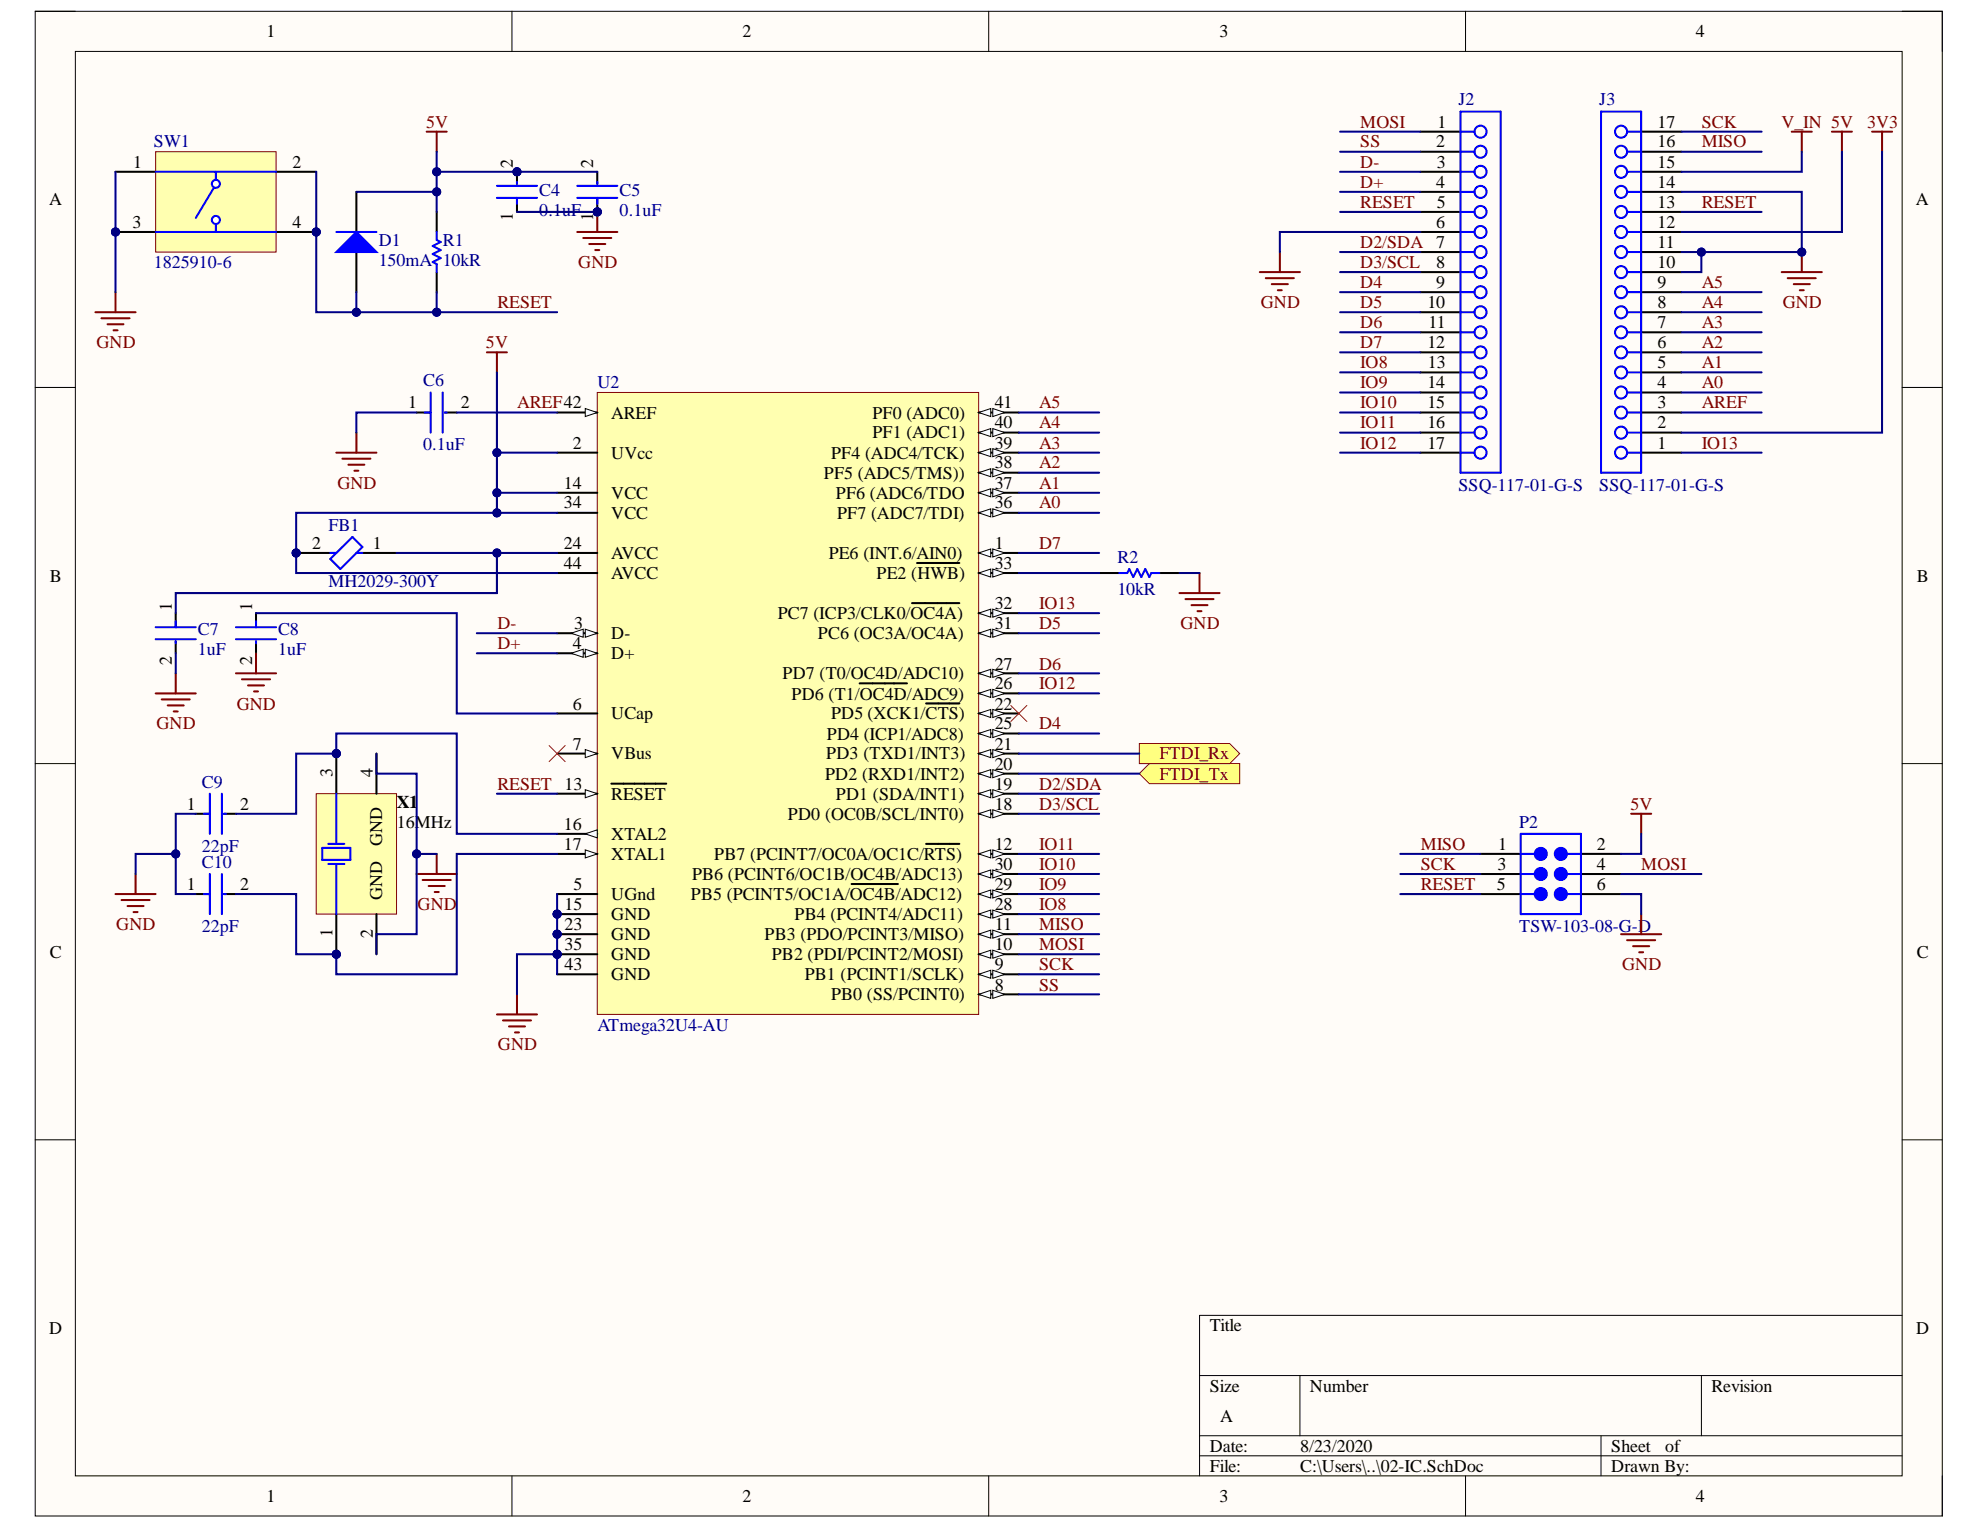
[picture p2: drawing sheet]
<svg xmlns="http://www.w3.org/2000/svg" width="279mm" height="216mm" viewBox="0 0 279 216" stroke-linecap="round" stroke-linejoin="round" font-family="sans-serif">
<defs><g id="words">
<g font-size="2.5">
<text x="37.6" y="5.2">1</text>
<text x="104.8" y="5.2">2</text>
<text x="172.1" y="5.2">3</text>
<text x="239.3" y="5.2">4</text>
<text x="18.8" y="23.7">1</text>
<text x="41.3" y="23.7">2</text>
<text x="72.4" y="23.7" transform="rotate(-90 72.4 23.7)">2</text>
<text x="83.7" y="23.7" transform="rotate(-90 83.7 23.7)">2</text>
<text x="202.7" y="20.8">2</text>
<text x="202.8" y="23.7">3</text>
<text x="202.9" y="18">1</text>
<text x="233.9" y="23.7">15</text>
<text x="233.9" y="20.8">16</text>
<text x="233.9" y="18">17</text>
<text x="6.9" y="29">A</text>
<text x="202.7" y="26.5">4</text>
<text x="202.8" y="29.3">5</text>
<text x="233.9" y="29.3">13</text>
<text x="233.9" y="26.5">14</text>
<text x="270.3" y="29">A</text>
<text x="18.7" y="32.1">3</text>
<text x="41.3" y="32.1">4</text>
<text x="72.4" y="31.2" transform="rotate(-90 72.4 31.2)">1</text>
<text x="83.7" y="31.2" transform="rotate(-90 83.7 31.2)">1</text>
<text x="202.7" y="32.1">6</text>
<text x="202.7" y="35">7</text>
<text x="233.9" y="32.1">12</text>
<text x="233.9" y="35">11</text>
<text x="202.7" y="37.8">8</text>
<text x="202.7" y="40.7">9</text>
<text x="233.9" y="40.7">9</text>
<text x="233.9" y="37.8">10</text>
<text x="201.4" y="43.4">10</text>
<text x="201.6" y="46.3">11</text>
<text x="233.9" y="43.4">8</text>
<text x="233.9" y="46.3">7</text>
<text x="201.4" y="49.1">12</text>
<text x="201.5" y="52">13</text>
<text x="233.9" y="52">5</text>
<text x="233.9" y="49.1">6</text>
<text x="57.6" y="57.6">1</text>
<text x="65" y="57.6">2</text>
<text x="86.2" y="59.1">AREF</text>
<text x="123.1" y="59.1">PF0 (ADC0)</text>
<text x="140.4" y="57.6">41</text>
<text x="201.4" y="54.8">14</text>
<text x="201.4" y="57.6">15</text>
<text x="233.9" y="57.6">3</text>
<text x="233.9" y="54.8">4</text>
<text x="80.8" y="63.3">2</text>
<text x="86.2" y="64.7">UVcc</text>
<text x="117.3" y="64.7">PF4 (ADC4/TCK)</text>
<text x="123.1" y="61.9">PF1 (ADC1)</text>
<text x="140.4" y="63.3">39</text>
<text x="140.4" y="60.4">40</text>
<text x="201.4" y="60.4">16</text>
<text x="201.4" y="63.3">17</text>
<text x="233.9" y="63.3">1</text>
<text x="233.9" y="60.4">2</text>
<text x="79.6" y="71.8">34</text>
<text x="79.6" y="69">14</text>
<text x="86.2" y="70.4">VCC</text>
<text x="116.3" y="67.5">PF5 (ADC5/TMS))</text>
<text x="118" y="70.4">PF6 (ADC6/TDO</text>
<text x="140.4" y="71.8">36</text>
<text x="140.4" y="69">37</text>
<text x="140.4" y="66.1">38</text>
<text x="44.1" y="77.4">2</text>
<text x="52.6" y="77.4">1</text>
<text x="79.6" y="77.4">24</text>
<text x="86.2" y="73.2">VCC</text>
<text x="118.1" y="73.2">PF7 (ADC7/TDI)</text>
<text x="140.4" y="77.4">1</text>
<text x="7" y="82.1">B</text>
<text x="79.6" y="80.3">44</text>
<text x="86.2" y="81.7">AVCC</text>
<text x="86.2" y="78.9">AVCC</text>
<text x="116.9" y="78.9">PE6 (INT.6/AIN0)</text>
<text x="123.7" y="81.7">PE2 (HWB)</text>
<text x="140.4" y="80.3">33</text>
<text x="270.5" y="82.1">B</text>
<text x="24.3" y="86.2" transform="rotate(-90 24.3 86.2)">1</text>
<text x="35.6" y="86.2" transform="rotate(-90 35.6 86.2)">1</text>
<text x="81" y="88.7">3</text>
<text x="109.8" y="87.4">PC7 (ICP3/CLK0/OC4A)</text>
<text x="140.4" y="86">32</text>
<text x="140.4" y="88.7">31</text>
<text x="24.3" y="93.9" transform="rotate(-90 24.3 93.9)">2</text>
<text x="35.6" y="93.9" transform="rotate(-90 35.6 93.9)">2</text>
<text x="80.8" y="91.6">4</text>
<text x="86.2" y="93.1">D+</text>
<text x="86.2" y="90.2">D-</text>
<text x="110.4" y="95.8">PD7 (T0/OC4D/ADC10)</text>
<text x="115.4" y="90.2">PC6 (OC3A/OC4A)</text>
<text x="140.4" y="94.5">27</text>
<text x="80.8" y="100.1">6</text>
<text x="86.2" y="101.5">UCap</text>
<text x="111.7" y="98.7">PD6 (T1/OC4D/ADC9)</text>
<text x="117.3" y="101.5">PD5 (XCK1/CTS)</text>
<text x="140.4" y="97.3">26</text>
<text x="140.4" y="100.1">22</text>
<text x="80.8" y="105.8">7</text>
<text x="86.2" y="107.2">VBus</text>
<text x="116.6" y="107.2">PD3 (TXD1/INT3)</text>
<text x="116.7" y="104.4">PD4 (ICP1/ADC8)</text>
<text x="140.4" y="102.9">25</text>
<text x="140.4" y="105.8">21</text>
<text x="46.9" y="109.7" transform="rotate(-90 46.9 109.7)">3</text>
<text x="52.6" y="109.7" transform="rotate(-90 52.6 109.7)">4</text>
<text x="86.2" y="112.8">RESET</text>
<text x="116.4" y="110">PD2 (RXD1/INT2)</text>
<text x="118" y="112.8">PD1 (SDA/INT1)</text>
<text x="140.4" y="108.6">20</text>
<text x="140.4" y="111.5">19</text>
<text x="26.4" y="114.3">1</text>
<text x="33.9" y="114.3">2</text>
<text x="53.9" y="119.4" transform="rotate(-90 53.9 119.4)">GND</text>
<text x="56" y="114">X1</text>
<text x="56" y="116.8">16MHz</text>
<text x="79.6" y="117.1">16</text>
<text x="79.6" y="119.9">17</text>
<text x="86.2" y="118.5">XTAL2</text>
<text x="111.2" y="115.7">PD0 (OC0B/SCL/INT0)</text>
<text x="140.4" y="114.3">18</text>
<text x="140.4" y="119.9">12</text>
<text x="211.4" y="119.9">1</text>
<text x="225.3" y="119.9">2</text>
<text x="26.4" y="125.6">1</text>
<text x="33.9" y="125.6">2</text>
<text x="80.9" y="125.6">5</text>
<text x="86.2" y="121.4">XTAL1</text>
<text x="97.7" y="124.1">PB6 (PCINT6/OC1B/OC4B/ADC13)</text>
<text x="100.8" y="121.4">PB7 (PCINT7/OC0A/OC1C/RTS)</text>
<text x="140.4" y="122.8">30</text>
<text x="140.4" y="125.6">29</text>
<text x="211.2" y="125.6">5</text>
<text x="211.3" y="122.8">3</text>
<text x="225.3" y="122.8">4</text>
<text x="225.3" y="125.6">6</text>
<text x="53.9" y="127" transform="rotate(-90 53.9 127)">GND</text>
<text x="79.7" y="128.5">15</text>
<text x="79.7" y="131.2">23</text>
<text x="86.2" y="127">UGnd</text>
<text x="86.2" y="129.8">GND</text>
<text x="97.5" y="127">PB5 (PCINT5/OC1A/OC4B/ADC12)</text>
<text x="112.1" y="129.8">PB4 (PCINT4/ADC11)</text>
<text x="140.4" y="128.5">28</text>
<text x="140.4" y="131.2">11</text>
<text x="7" y="135.1">C</text>
<text x="46.9" y="132.2" transform="rotate(-90 46.9 132.2)">1</text>
<text x="52.6" y="132.4" transform="rotate(-90 52.6 132.4)">2</text>
<text x="79.7" y="136.9">43</text>
<text x="79.7" y="134.1">35</text>
<text x="86.2" y="135.5">GND</text>
<text x="86.2" y="132.7">GND</text>
<text x="107.9" y="132.7">PB3 (PDO/PCINT3/MISO)</text>
<text x="108.9" y="135.5">PB2 (PDI/PCINT2/MOSI)</text>
<text x="140.4" y="134.1">10</text>
<text x="140.4" y="136.9">9</text>
<text x="270.5" y="135.1">C</text>
<text x="86.2" y="138.3">GND</text>
<text x="113.6" y="138.3">PB1 (PCINT1/SCLK)</text>
<text x="117.3" y="141.1">PB0 (SS/PCINT0)</text>
<text x="140.4" y="139.8">8</text>
<text x="6.9" y="188.2">D</text>
<text x="170.7" y="187.9">Title</text>
<text x="270.4" y="188.2">D</text>
<text x="170.7" y="196.4">Size</text>
<text x="184.8" y="196.4">Number</text>
<text x="241.5" y="196.4">Revision</text>
<text x="172.2" y="200.6">A</text>
<text x="170.7" y="204.9">Date:</text>
<text x="170.7" y="207.7">File:</text>
<text x="183.5" y="204.9">8/23/2020</text>
<text x="183.5" y="207.7">C:\Users\..\02-IC.SchDoc</text>
<text x="227.4" y="204.9">Sheet</text>
<text x="227.4" y="207.7">Drawn By:</text>
<text x="235" y="204.9">of</text>
<text x="37.6" y="211.9">1</text>
<text x="104.8" y="211.9">2</text>
<text x="172.1" y="211.9">3</text>
<text x="239.3" y="211.9">4</text>
</g>
<g font-size="2.5" fill="#000080">
<text x="205.8" y="14.9">J2</text>
<text x="225.7" y="14.9">J3</text>
<text x="21.7" y="20.8">SW1</text>
<text x="76.1" y="27.6">C4</text>
<text x="87.4" y="27.6">C5</text>
<text x="53.4" y="34.7">D1</text>
<text x="62.5" y="34.7">R1</text>
<text x="76.1" y="30.4">0.1uF</text>
<text x="87.4" y="30.4">0.1uF</text>
<text x="21.7" y="37.8">1825910-6</text>
<text x="53.4" y="37.5">150mA 10kR</text>
<text x="59.7" y="54.5">C6</text>
<text x="84.3" y="54.8">U2</text>
<text x="59.7" y="63.6">0.1uF</text>
<text x="205.8" y="69.2">SSQ-117-01-G-S</text>
<text x="225.7" y="69.2">SSQ-117-01-G-S</text>
<text x="46.3" y="74.9">FB1</text>
<text x="46.3" y="82.8">MH2029-300Y</text>
<text x="157.7" y="79.4">R2</text>
<text x="27.9" y="89.7">C7</text>
<text x="39.2" y="89.7">C8</text>
<text x="157.7" y="84">10kR</text>
<text x="27.9" y="92.5">1uF</text>
<text x="39.2" y="92.5">1uF</text>
<text x="28.5" y="111.1">C9</text>
<text x="214.3" y="116.8">P2</text>
<text x="28.5" y="120.2">22pF</text>
<text x="28.5" y="122.5">C10</text>
<text x="28.5" y="131.5">22pF</text>
<text x="214.3" y="131.5">TSW-103-08-G-D</text>
<text x="84.3" y="145.4">ATmega32U4-AU</text>
</g>
<g font-size="2.5" fill="#800000">
<text x="60.1" y="18">5V</text>
<text x="191.9" y="18">MOSI</text>
<text x="191.9" y="20.8">SS</text>
<text x="191.9" y="23.7">D-</text>
<text x="240.1" y="18">SCK</text>
<text x="240.1" y="20.8">MISO</text>
<text x="251.4" y="18">V_IN 5V</text>
<text x="263.5" y="18">3V3</text>
<text x="191.9" y="29.3">RESET</text>
<text x="191.9" y="26.5">D+</text>
<text x="240.1" y="29.3">RESET</text>
<text x="191.9" y="35">D2/SDA</text>
<text x="81.6" y="37.8">GND</text>
<text x="191.9" y="40.7">D4</text>
<text x="191.9" y="37.8">D3/SCL</text>
<text x="240.1" y="40.7">A5</text>
<text x="70.2" y="43.4">RESET</text>
<text x="177.9" y="43.4">GND</text>
<text x="191.9" y="43.4">D5</text>
<text x="191.9" y="46.3">D6</text>
<text x="240.1" y="46.3">A3</text>
<text x="240.1" y="43.4">A4</text>
<text x="251.6" y="43.4">GND</text>
<text x="13.6" y="49.1">GND</text>
<text x="68.6" y="49.1">5V</text>
<text x="191.9" y="52">IO8</text>
<text x="191.9" y="49.1">D7</text>
<text x="240.1" y="52">A1</text>
<text x="240.1" y="49.1">A2</text>
<text x="73" y="57.6">AREF42</text>
<text x="146.6" y="57.6">A5</text>
<text x="191.9" y="54.8">IO9</text>
<text x="191.9" y="57.6">IO10</text>
<text x="240.1" y="54.8">A0</text>
<text x="240.1" y="57.6">AREF</text>
<text x="146.6" y="63.3">A3</text>
<text x="146.6" y="60.4">A4</text>
<text x="191.9" y="60.4">IO11</text>
<text x="191.9" y="63.3">IO12</text>
<text x="240.1" y="63.3">IO13</text>
<text x="47.6" y="69">GND</text>
<text x="146.6" y="71.8">A0</text>
<text x="146.6" y="69">A1</text>
<text x="146.6" y="66.1">A2</text>
<text x="146.6" y="77.4">D7</text>
<text x="70.2" y="88.7">D-</text>
<text x="146.6" y="88.7">D5</text>
<text x="146.6" y="86">IO13</text>
<text x="166.6" y="88.7">GND</text>
<text x="70.2" y="91.6">D+</text>
<text x="146.6" y="94.5">D6</text>
<text x="33.4" y="100.1">GND</text>
<text x="146.6" y="97.3">IO12</text>
<text x="22.1" y="102.9">GND</text>
<text x="146.6" y="102.9">D4</text>
<text x="163.6" y="107.2">FTDI_Rx</text>
<text x="70.2" y="111.5">RESET 13</text>
<text x="146.6" y="111.5">D2/SDA</text>
<text x="163.6" y="110">FTDI_Tx</text>
<text x="146.6" y="114.3">D3/SCL</text>
<text x="146.6" y="119.9">IO11</text>
<text x="200.5" y="119.9">MISO</text>
<text x="230.1" y="114.3">5V</text>
<text x="146.6" y="122.8">IO10</text>
<text x="146.6" y="125.6">IO9</text>
<text x="200.5" y="122.8">SCK</text>
<text x="200.5" y="125.6">RESET</text>
<text x="231.6" y="122.8">MOSI</text>
<text x="16.4" y="131.2">GND</text>
<text x="58.9" y="128.5">GND</text>
<text x="146.6" y="131.2">MISO</text>
<text x="146.6" y="128.5">IO8</text>
<text x="146.6" y="136.9">SCK</text>
<text x="146.6" y="134.1">MOSI</text>
<text x="228.9" y="136.9">GND</text>
<text x="146.6" y="139.8">SS</text>
<text x="70.3" y="148.2">GND</text>
</g>
</g></defs>
<path d="M5 1.6h269.1v212.3h-269.1z" fill-rule="evenodd" fill="#fffcf8"/>
<path d="M5 1.6h269.1v212.3h-269.1z" fill="none" stroke="#000" stroke-width=".14"/>
<path d="M10.6 7.3h257.8v201h-257.8z" fill-rule="evenodd" fill="#fffcf8"/>
<g fill="none" stroke="#000" stroke-width=".14">
<path d="M5 1.6h5.6M10.6 7.3h257.8v201h-257.8zM72.2 1.6v5.7M139.5 1.6v5.7M206.8 1.6v5.7M268.4 1.6h5.7v5.7M5 54.7h5.6M268.4 54.7h5.7M5 107.8h5.6M268.4 107.8h5.7M5 160.8h5.6M268.4 160.8h5.7"/>
<path d="M169.3 194.1h99.1M183.4 194.1v8.5M240.1 194.1v8.5M268.4 185.6h-99.1v22.7M72.2 208.3v5.6M139.5 208.3v5.6M169.3 202.6h99.1M169.3 205.4h99.1M206.8 208.3v5.6M225.9 202.6v5.7M274.1 208.3v5.6"/>
</g>
<circle cx="78.6" cy="134.7" r=".57" fill="#000080"/>
<circle cx="78.6" cy="134.7" r=".57" fill="none" stroke="#000080" stroke-width=".14"/>
<circle cx="78.6" cy="129" r=".57" fill="#000080"/>
<circle cx="78.6" cy="129" r=".57" fill="none" stroke="#000080" stroke-width=".14"/>
<circle cx="78.6" cy="131.8" r=".57" fill="#000080"/>
<circle cx="78.6" cy="131.8" r=".57" fill="none" stroke="#000080" stroke-width=".14"/>
<path d="M84.3 55.4h53.8v87.7h-53.8z" fill-rule="evenodd" fill="#ffffb0"/>
<path d="M84.3 55.4h53.8v87.7h-53.8z" fill="none" stroke="#800000" stroke-width=".14"/>
<path d="M78.6 92.2h5.7" fill="none" stroke="#000" stroke-width=".29"/>
<path d="M82.6 91.6l1.7 .6-1.7 .6z" fill="#f8fcff"/>
<path d="M82.6 91.6l1.7 .6-1.7 .6z" fill="none" stroke="#000" stroke-width=".14"/>
<path d="M80.6 92.2l1.7-.6v1.2z" fill="#f8fcff"/>
<path d="M80.6 92.2l1.7-.6v1.2z" fill="none" stroke="#000" stroke-width=".14"/>
<path d="M78.6 89.4h5.7" fill="none" stroke="#000" stroke-width=".29"/>
<path d="M82.6 88.8l1.7 .6-1.7 .5z" fill="#f8fcff"/>
<path d="M82.6 88.8l1.7 .6-1.7 .5z" fill="none" stroke="#000" stroke-width=".14"/>
<path d="M80.6 89.4l1.7-.6v1.1z" fill="#f8fcff"/>
<path d="M80.6 89.4l1.7-.6v1.1z" fill="none" stroke="#000" stroke-width=".14"/>
<path d="M78.6 58.2h5.7M78.6 78h5.7M78.6 80.9h5.7" fill="none" stroke="#000" stroke-width=".29"/>
<path d="M82.6 57.6l1.7 .6-1.7 .6z" fill="#f8fcff"/>
<path d="M82.6 57.6l1.7 .6-1.7 .6z" fill="none" stroke="#000" stroke-width=".14"/>
<path d="M78.6 117.7h5.7" fill="none" stroke="#000" stroke-width=".29"/>
<path d="M82.6 117.7l1.7-.6v1.1z" fill="#f8fcff"/>
<path d="M82.6 117.7l1.7-.6v1.1z" fill="none" stroke="#000" stroke-width=".14"/>
<path d="M78.6 120.5h5.7" fill="none" stroke="#000" stroke-width=".29"/>
<path d="M82.6 119.9l1.7 .6-1.7 .6z" fill="#f8fcff"/>
<path d="M82.6 119.9l1.7 .6-1.7 .6z" fill="none" stroke="#000" stroke-width=".14"/>
<path d="M78.6 72.4h5.7M78.6 69.5h5.7M78.6 106.3h5.7" fill="none" stroke="#000" stroke-width=".29"/>
<path d="M82.6 105.8l1.7 .5-1.7 .6z" fill="#f8fcff"/>
<path d="M82.6 105.8l1.7 .5-1.7 .6z" fill="none" stroke="#000" stroke-width=".14"/>
<path d="M78.6 100.7h5.7M78.6 112h5.7M78.6 126.2h5.7" fill="none" stroke="#000" stroke-width=".29"/>
<path d="M82.6 111.4l1.7 .6-1.7 .6z" fill="#f8fcff"/>
<path d="M82.6 111.4l1.7 .6-1.7 .6z" fill="none" stroke="#000" stroke-width=".14"/>
<path d="M138.1 72.4h5.7M86.3 110.6h7.7" fill="none" stroke="#000" stroke-width=".29"/>
<path d="M138.1 72.4l1.7-.6v1.1z" fill="#f8fcff"/>
<path d="M138.1 72.4l1.7-.6v1.1z" fill="none" stroke="#000" stroke-width=".14"/>
<path d="M140.1 71.8l1.7 .6-1.7 .5z" fill="#f8fcff"/>
<path d="M140.1 71.8l1.7 .6-1.7 .5z" fill="none" stroke="#000" stroke-width=".14"/>
<path d="M138.1 69.5h5.7" fill="none" stroke="#000" stroke-width=".29"/>
<path d="M138.1 69.5l1.7-.5v1.1z" fill="#f8fcff"/>
<path d="M138.1 69.5l1.7-.5v1.1z" fill="none" stroke="#000" stroke-width=".14"/>
<path d="M140.1 69l1.7 .5-1.7 .6z" fill="#f8fcff"/>
<path d="M140.1 69l1.7 .5-1.7 .6z" fill="none" stroke="#000" stroke-width=".14"/>
<path d="M138.1 66.7h5.7" fill="none" stroke="#000" stroke-width=".29"/>
<path d="M138.1 66.7l1.7-.6v1.2z" fill="#f8fcff"/>
<path d="M138.1 66.7l1.7-.6v1.2z" fill="none" stroke="#000" stroke-width=".14"/>
<path d="M140.1 66.1l1.7 .6-1.7 .6z" fill="#f8fcff"/>
<path d="M140.1 66.1l1.7 .6-1.7 .6z" fill="none" stroke="#000" stroke-width=".14"/>
<path d="M138.1 63.9h5.7" fill="none" stroke="#000" stroke-width=".29"/>
<path d="M138.1 63.9l1.7-.6v1.1z" fill="#f8fcff"/>
<path d="M138.1 63.9l1.7-.6v1.1z" fill="none" stroke="#000" stroke-width=".14"/>
<path d="M140.1 63.3l1.7 .6-1.7 .5z" fill="#f8fcff"/>
<path d="M140.1 63.3l1.7 .6-1.7 .5z" fill="none" stroke="#000" stroke-width=".14"/>
<path d="M138.1 61h5.7" fill="none" stroke="#000" stroke-width=".29"/>
<path d="M138.1 61l1.7-.5v1.1z" fill="#f8fcff"/>
<path d="M138.1 61l1.7-.5v1.1z" fill="none" stroke="#000" stroke-width=".14"/>
<path d="M140.1 60.5l1.7 .5-1.7 .6z" fill="#f8fcff"/>
<path d="M140.1 60.5l1.7 .5-1.7 .6z" fill="none" stroke="#000" stroke-width=".14"/>
<path d="M138.1 58.2h5.7" fill="none" stroke="#000" stroke-width=".29"/>
<path d="M138.1 58.2l1.7-.6v1.2z" fill="#f8fcff"/>
<path d="M138.1 58.2l1.7-.6v1.2z" fill="none" stroke="#000" stroke-width=".14"/>
<path d="M140.1 57.6l1.7 .6-1.7 .6z" fill="#f8fcff"/>
<path d="M140.1 57.6l1.7 .6-1.7 .6z" fill="none" stroke="#000" stroke-width=".14"/>
<path d="M138.1 78h5.7" fill="none" stroke="#000" stroke-width=".29"/>
<path d="M138.1 78l1.7-.5v1.1z" fill="#f8fcff"/>
<path d="M138.1 78l1.7-.5v1.1z" fill="none" stroke="#000" stroke-width=".14"/>
<path d="M140.1 77.5l1.7 .5-1.7 .6z" fill="#f8fcff"/>
<path d="M140.1 77.5l1.7 .5-1.7 .6z" fill="none" stroke="#000" stroke-width=".14"/>
<path d="M138.1 95h5.7" fill="none" stroke="#000" stroke-width=".29"/>
<path d="M138.1 95l1.7-.6v1.2z" fill="#f8fcff"/>
<path d="M138.1 95l1.7-.6v1.2z" fill="none" stroke="#000" stroke-width=".14"/>
<path d="M140.1 94.4l1.7 .6-1.7 .6z" fill="#f8fcff"/>
<path d="M140.1 94.4l1.7 .6-1.7 .6z" fill="none" stroke="#000" stroke-width=".14"/>
<path d="M138.1 97.8h5.7" fill="none" stroke="#000" stroke-width=".29"/>
<path d="M138.1 97.8l1.7-.5v1.1z" fill="#f8fcff"/>
<path d="M138.1 97.8l1.7-.5v1.1z" fill="none" stroke="#000" stroke-width=".14"/>
<path d="M140.1 97.3l1.7 .5-1.7 .6z" fill="#f8fcff"/>
<path d="M140.1 97.3l1.7 .5-1.7 .6z" fill="none" stroke="#000" stroke-width=".14"/>
<path d="M121.3 96.4h6.7M138.1 100.7h5.7" fill="none" stroke="#000" stroke-width=".29"/>
<path d="M138.1 100.7l1.7-.6v1.1z" fill="#f8fcff"/>
<path d="M138.1 100.7l1.7-.6v1.1z" fill="none" stroke="#000" stroke-width=".14"/>
<path d="M140.1 100.1l1.7 .6-1.7 .5z" fill="#f8fcff"/>
<path d="M140.1 100.1l1.7 .6-1.7 .5z" fill="none" stroke="#000" stroke-width=".14"/>
<path d="M130.7 99.3h4.7M138.1 103.5h5.7" fill="none" stroke="#000" stroke-width=".29"/>
<path d="M138.1 103.5l1.7-.6v1.2z" fill="#f8fcff"/>
<path d="M138.1 103.5l1.7-.6v1.2z" fill="none" stroke="#000" stroke-width=".14"/>
<path d="M140.1 102.9l1.7 .6-1.7 .6z" fill="#f8fcff"/>
<path d="M140.1 102.9l1.7 .6-1.7 .6z" fill="none" stroke="#000" stroke-width=".14"/>
<path d="M138.1 106.3h5.7" fill="none" stroke="#000" stroke-width=".29"/>
<path d="M138.1 106.3l1.7-.5v1.1z" fill="#f8fcff"/>
<path d="M138.1 106.3l1.7-.5v1.1z" fill="none" stroke="#000" stroke-width=".14"/>
<path d="M140.1 105.8l1.7 .5-1.7 .6z" fill="#f8fcff"/>
<path d="M140.1 105.8l1.7 .5-1.7 .6z" fill="none" stroke="#000" stroke-width=".14"/>
<path d="M138.1 109.2h5.7" fill="none" stroke="#000" stroke-width=".29"/>
<path d="M138.1 109.2l1.7-.6v1.1z" fill="#f8fcff"/>
<path d="M138.1 109.2l1.7-.6v1.1z" fill="none" stroke="#000" stroke-width=".14"/>
<path d="M140.1 108.6l1.7 .6-1.7 .5z" fill="#f8fcff"/>
<path d="M140.1 108.6l1.7 .6-1.7 .5z" fill="none" stroke="#000" stroke-width=".14"/>
<path d="M138.1 112h5.7" fill="none" stroke="#000" stroke-width=".29"/>
<path d="M138.1 112l1.7-.6v1.2z" fill="#f8fcff"/>
<path d="M138.1 112l1.7-.6v1.2z" fill="none" stroke="#000" stroke-width=".14"/>
<path d="M140.1 111.4l1.7 .6-1.7 .6z" fill="#f8fcff"/>
<path d="M140.1 111.4l1.7 .6-1.7 .6z" fill="none" stroke="#000" stroke-width=".14"/>
<path d="M138.1 114.8h5.7" fill="none" stroke="#000" stroke-width=".29"/>
<path d="M138.1 114.8l1.7-.5v1.1z" fill="#f8fcff"/>
<path d="M138.1 114.8l1.7-.5v1.1z" fill="none" stroke="#000" stroke-width=".14"/>
<path d="M140.1 114.3l1.7 .5-1.7 .6z" fill="#f8fcff"/>
<path d="M140.1 114.3l1.7 .5-1.7 .6z" fill="none" stroke="#000" stroke-width=".14"/>
<path d="M138.1 86.5h5.7" fill="none" stroke="#000" stroke-width=".29"/>
<path d="M138.1 86.5l1.7-.5v1.1z" fill="#f8fcff"/>
<path d="M138.1 86.5l1.7-.5v1.1z" fill="none" stroke="#000" stroke-width=".14"/>
<path d="M140.1 86l1.7 .5-1.7 .6z" fill="#f8fcff"/>
<path d="M140.1 86l1.7 .5-1.7 .6z" fill="none" stroke="#000" stroke-width=".14"/>
<path d="M128.7 85.1h6.7M138.1 89.4h5.7" fill="none" stroke="#000" stroke-width=".29"/>
<path d="M138.1 89.4l1.7-.6v1.1z" fill="#f8fcff"/>
<path d="M138.1 89.4l1.7-.6v1.1z" fill="none" stroke="#000" stroke-width=".14"/>
<path d="M140.1 88.8l1.7 .6-1.7 .5z" fill="#f8fcff"/>
<path d="M140.1 88.8l1.7 .6-1.7 .5z" fill="none" stroke="#000" stroke-width=".14"/>
<path d="M138.1 123.3h5.7" fill="none" stroke="#000" stroke-width=".29"/>
<path d="M138.1 123.3l1.7-.5v1.1z" fill="#f8fcff"/>
<path d="M138.1 123.3l1.7-.5v1.1z" fill="none" stroke="#000" stroke-width=".14"/>
<path d="M140.1 122.8l1.7 .5-1.7 .6z" fill="#f8fcff"/>
<path d="M140.1 122.8l1.7 .5-1.7 .6z" fill="none" stroke="#000" stroke-width=".14"/>
<path d="M138.1 126.2h5.7" fill="none" stroke="#000" stroke-width=".29"/>
<path d="M138.1 126.2l1.7-.6v1.1z" fill="#f8fcff"/>
<path d="M138.1 126.2l1.7-.6v1.1z" fill="none" stroke="#000" stroke-width=".14"/>
<path d="M140.1 125.6l1.7 .6-1.7 .5z" fill="#f8fcff"/>
<path d="M140.1 125.6l1.7 .6-1.7 .5z" fill="none" stroke="#000" stroke-width=".14"/>
<path d="M120.2 124.7h6.5M138.1 129h5.7" fill="none" stroke="#000" stroke-width=".29"/>
<path d="M138.1 129l1.7-.6v1.2z" fill="#f8fcff"/>
<path d="M138.1 129l1.7-.6v1.2z" fill="none" stroke="#000" stroke-width=".14"/>
<path d="M140.1 128.4l1.7 .6-1.7 .6z" fill="#f8fcff"/>
<path d="M140.1 128.4l1.7 .6-1.7 .6z" fill="none" stroke="#000" stroke-width=".14"/>
<path d="M138.1 131.8h5.7" fill="none" stroke="#000" stroke-width=".29"/>
<path d="M138.1 131.8l1.7-.5v1.1z" fill="#f8fcff"/>
<path d="M138.1 131.8l1.7-.5v1.1z" fill="none" stroke="#000" stroke-width=".14"/>
<path d="M140.1 131.3l1.7 .5-1.7 .6z" fill="#f8fcff"/>
<path d="M140.1 131.3l1.7 .5-1.7 .6z" fill="none" stroke="#000" stroke-width=".14"/>
<path d="M138.1 134.7h5.7" fill="none" stroke="#000" stroke-width=".29"/>
<path d="M138.1 134.7l1.7-.6v1.1z" fill="#f8fcff"/>
<path d="M138.1 134.7l1.7-.6v1.1z" fill="none" stroke="#000" stroke-width=".14"/>
<path d="M140.1 134.1l1.7 .6-1.7 .5z" fill="#f8fcff"/>
<path d="M140.1 134.1l1.7 .6-1.7 .5z" fill="none" stroke="#000" stroke-width=".14"/>
<path d="M138.1 137.5h5.7" fill="none" stroke="#000" stroke-width=".29"/>
<path d="M138.1 137.5l1.7-.6v1.1z" fill="#f8fcff"/>
<path d="M138.1 137.5l1.7-.6v1.1z" fill="none" stroke="#000" stroke-width=".14"/>
<path d="M140.1 136.9l1.7 .6-1.7 .5z" fill="#f8fcff"/>
<path d="M140.1 136.9l1.7 .6-1.7 .5z" fill="none" stroke="#000" stroke-width=".14"/>
<path d="M138.1 140.3h5.7" fill="none" stroke="#000" stroke-width=".29"/>
<path d="M138.1 140.3l1.7-.6v1.2z" fill="#f8fcff"/>
<path d="M138.1 140.3l1.7-.6v1.2z" fill="none" stroke="#000" stroke-width=".14"/>
<path d="M140.1 139.7l1.7 .6-1.7 .6z" fill="#f8fcff"/>
<path d="M140.1 139.7l1.7 .6-1.7 .6z" fill="none" stroke="#000" stroke-width=".14"/>
<path d="M78.6 137.5h5.7M78.6 134.7h5.7" fill="none" stroke="#000" stroke-width=".29"/>
<circle cx="78.6" cy="134.7" r=".57" fill="#000080"/>
<circle cx="78.6" cy="134.7" r=".57" fill="none" stroke="#000080" stroke-width=".14"/>
<path d="M78.6 129h5.7" fill="none" stroke="#000" stroke-width=".29"/>
<circle cx="78.6" cy="129" r=".57" fill="#000080"/>
<circle cx="78.6" cy="129" r=".57" fill="none" stroke="#000080" stroke-width=".14"/>
<path d="M78.6 63.9h5.7M138.1 80.9h5.7" fill="none" stroke="#000" stroke-width=".29"/>
<path d="M138.1 80.9l1.7-.6v1.1z" fill="#f8fcff"/>
<path d="M138.1 80.9l1.7-.6v1.1z" fill="none" stroke="#000" stroke-width=".14"/>
<path d="M140.1 80.3l1.7 .6-1.7 .5z" fill="#f8fcff"/>
<path d="M140.1 80.3l1.7 .6-1.7 .5z" fill="none" stroke="#000" stroke-width=".14"/>
<path d="M129.4 79.4h6M138.1 120.5h5.7" fill="none" stroke="#000" stroke-width=".29"/>
<path d="M138.1 120.5l1.7-.6v1.2z" fill="#f8fcff"/>
<path d="M138.1 120.5l1.7-.6v1.2z" fill="none" stroke="#000" stroke-width=".14"/>
<path d="M140.1 119.9l1.7 .6-1.7 .6z" fill="#f8fcff"/>
<path d="M140.1 119.9l1.7 .6-1.7 .6z" fill="none" stroke="#000" stroke-width=".14"/>
<path d="M130.7 119.1h4.7M78.6 131.8h5.7" fill="none" stroke="#000" stroke-width=".29"/>
<circle cx="78.6" cy="131.8" r=".57" fill="#000080"/>
<circle cx="78.6" cy="131.8" r=".57" fill="none" stroke="#000080" stroke-width=".14"/>
<path d="M68.7 49.7h2.8M70.1 49.7v2.9" fill="none" stroke="#800000" stroke-width=".29"/>
<circle cx="41.8" cy="78" r=".57" fill="#000080"/>
<circle cx="41.8" cy="78" r=".57" fill="none" stroke="#000080" stroke-width=".14"/>
<path d="M41.8 78h5.7M50.3 78h5.7" fill="none" stroke="#000" stroke-width=".29"/>
<circle cx="41.8" cy="78" r=".57" fill="#000080"/>
<circle cx="41.8" cy="78" r=".57" fill="none" stroke="#000080" stroke-width=".14"/>
<g fill="none" stroke="#00f" stroke-width=".29">
<path d="M59.9 58.2h.9M60.8 55.4v5.6M62.5 55.4v5.6M62.8 58.2h.2M46.6 78.9l3.1-3.1 1.4 1.4-3.1 3.1zM46.6 78h.9M50.3 78h.8M22 88.5h5.6M22 90.2h5.6M24.8 87.7v.8M24.8 90.5v.3M33.3 88.5h5.7"/>
<path d="M33.3 90.2h5.7M36.1 87.7v.8M36.1 90.5v.3"/>
</g>
<path d="M58.8 58.2h2M62.8 58.2h1.7M24.8 86.5v2M24.8 90.5v1.7M36.1 86.5v2M36.1 90.5v1.7" fill="none" stroke="#000" stroke-width=".29"/>
<g fill="none" stroke="#800000" stroke-width=".29">
<path d="M47.5 63.9h5.6M48.3 64.7h4M49.2 65.6h2.2M50 66.4h.6M50.3 61v2.9M22 97.8h5.6M22.8 98.7h4M23.7 99.5h2.2M24.8 95v2.8M33.3 95h5.7M34.1 95.9h4M35 96.7h2.3"/>
<path d="M35.8 97.6h.6M36.1 92.2v2.8M24.5 100.4h.6M70.1 143.1h5.7M71 144h3.9M71.8 144.8h2.3M72.7 145.7h.5M73 140.3v2.8"/>
</g>
<circle cx="47.5" cy="134.7" r=".57" fill="#000080"/>
<circle cx="47.5" cy="134.7" r=".57" fill="none" stroke="#000080" stroke-width=".14"/>
<circle cx="47.5" cy="106.3" r=".57" fill="#000080"/>
<circle cx="47.5" cy="106.3" r=".57" fill="none" stroke="#000080" stroke-width=".14"/>
<path d="M44.6 112h11.4v17h-11.4z" fill-rule="evenodd" fill="#ffffb0"/>
<path d="M44.6 112h11.4v17h-11.4z" fill="none" stroke="#800000" stroke-width=".14"/>
<path d="M47.5 129v5.7" fill="none" stroke="#000" stroke-width=".29"/>
<circle cx="47.5" cy="134.7" r=".57" fill="#000080"/>
<circle cx="47.5" cy="134.7" r=".57" fill="none" stroke="#000080" stroke-width=".14"/>
<path d="M47.5 106.3v5.7" fill="none" stroke="#000" stroke-width=".29"/>
<circle cx="47.5" cy="106.3" r=".57" fill="#000080"/>
<circle cx="47.5" cy="106.3" r=".57" fill="none" stroke="#000080" stroke-width=".14"/>
<path d="M50.3 27.1v5.6M50.3 35.6v5.6M61.6 29.9v2.8M61.6 38.4v2.8M27.6 114.8h2M31.6 114.8h1.7M53.1 106.3v5.7M27.6 126.2h2M31.6 126.2h1.7M53.1 129v5.7" fill="none" stroke="#000" stroke-width=".29"/>
<g fill="none" stroke="#00f" stroke-width=".29">
<path d="M61.6 32.7v1.2l.6 .3-1.1 .5 1.1 .6-1.1 .6 1.1 .5-1.1 .6 .5 .3v1.1M28.8 114.8h.8M29.6 112v5.7M31.3 112v5.7M31.6 114.8h.3M45.5 119.6h3.9v1.7h-3.9zM46.3 119.1h2.3M47.5 112v7.1M28.8 126.2h.8M29.6 123.3v5.7M31.3 123.3v5.7M31.6 126.2h.3"/>
<path d="M46.3 121.9h2.3M47.5 121.9v7.1"/>
</g>
<path d="M16.3 126.2h5.7M17.1 127h4M18 127.9h2.3M18.8 128.7h.6M19.1 123.3v2.9M58.8 123.3h5.7M59.6 124.2h4M60.5 125h2.3M61.3 125.9h.6M61.6 120.5v2.8" fill="none" stroke="#800000" stroke-width=".29"/>
<path d="M47.5 35.6l2.8-2.9 2.8 2.9z" fill="#00f"/>
<path d="M47.5 35.6l2.8-2.9 2.8 2.9zM47.5 32.7h5.6" fill="none" stroke="#00f" stroke-width=".29"/>
<path d="M60.2 18.6h2.8M61.6 18.6v2.8" fill="none" stroke="#800000" stroke-width=".29"/>
<circle cx="73" cy="24.2" r=".57" fill="#000080"/>
<circle cx="73" cy="24.2" r=".57" fill="none" stroke="#000080" stroke-width=".14"/>
<path d="M73 24.2v1.7M73 27.9v2" fill="none" stroke="#000" stroke-width=".29"/>
<circle cx="73" cy="24.2" r=".57" fill="#000080"/>
<circle cx="73" cy="24.2" r=".57" fill="none" stroke="#000080" stroke-width=".14"/>
<path d="M70.1 27.9h5.7M70.1 26.2h5.7M73 25.7v.2M73 27.9v.9" fill="none" stroke="#00f" stroke-width=".29"/>
<circle cx="84.3" cy="29.9" r=".57" fill="#000080"/>
<circle cx="84.3" cy="29.9" r=".57" fill="none" stroke="#000080" stroke-width=".14"/>
<path d="M84.3 27.9v2" fill="none" stroke="#000" stroke-width=".29"/>
<circle cx="84.3" cy="29.9" r=".57" fill="#000080"/>
<circle cx="84.3" cy="29.9" r=".57" fill="none" stroke="#000080" stroke-width=".14"/>
<path d="M84.3 24.2v1.7" fill="none" stroke="#000" stroke-width=".29"/>
<path d="M81.4 27.9h5.7M81.4 26.2h5.7M84.3 25.7v.2M84.3 27.9v.9" fill="none" stroke="#00f" stroke-width=".29"/>
<path d="M81.4 32.7h5.7M82.3 33.6h4M83.2 34.4h2.2M84 35.3h.6M84.3 29.9v2.8" fill="none" stroke="#800000" stroke-width=".29"/>
<circle cx="84.3" cy="29.9" r=".57" fill="#000080"/>
<circle cx="84.3" cy="29.9" r=".57" fill="none" stroke="#000080" stroke-width=".14"/>
<path d="M13.5 44.1h5.6M14.3 44.9h4M15.2 45.8h2.2M16 46.6h.6M16.3 41.2v2.9" fill="none" stroke="#800000" stroke-width=".29"/>
<circle cx="16.3" cy="32.7" r=".57" fill="#000080"/>
<circle cx="16.3" cy="32.7" r=".57" fill="none" stroke="#000080" stroke-width=".14"/>
<circle cx="44.6" cy="32.7" r=".57" fill="#000080"/>
<circle cx="44.6" cy="32.7" r=".57" fill="none" stroke="#000080" stroke-width=".14"/>
<path d="M16.3 24.2h5.7M16.3 32.7h5.7M39 24.2h5.6" fill="none" stroke="#000" stroke-width=".29"/>
<circle cx="16.3" cy="32.7" r=".57" fill="#000080"/>
<circle cx="16.3" cy="32.7" r=".57" fill="none" stroke="#000080" stroke-width=".14"/>
<path d="M39 32.7h5.6" fill="none" stroke="#000" stroke-width=".29"/>
<circle cx="44.6" cy="32.7" r=".57" fill="#000080"/>
<circle cx="44.6" cy="32.7" r=".57" fill="none" stroke="#000080" stroke-width=".14"/>
<path d="M22 21.4h17v14.2h-17z" fill-rule="evenodd" fill="#ffffb0"/>
<path d="M22 21.4h17v14.2h-17z" fill="none" stroke="#800000" stroke-width=".14"/>
<path d="M22 24.2h17M22 32.7h17M30.5 31.6v1.1" fill="none" stroke="#00f" stroke-width=".29"/>
<circle cx="30.5" cy="31" r=".57" fill="#fff"/>
<circle cx="30.5" cy="31" r=".57" fill="none" stroke="#00f" stroke-width=".29"/>
<circle cx="30.5" cy="25.9" r=".57" fill="#fff"/>
<g fill="none" stroke="#00f" stroke-width=".29">
<path d="M30.2 26.5l-2.6 4.3M30.5 24.2v1.2"/>
<circle cx="30.5" cy="25.9" r=".57"/>
</g>
<path d="M160.8 109.2l1.4-1.4h12.7v2.8h-12.7z" fill-rule="evenodd" fill="#ffff80"/>
<path d="M160.8 109.2l1.4-1.4h12.7v2.8h-12.7z" fill="none" stroke="#800000" stroke-width=".14"/>
<path d="M160.8 104.9h12.7l1.4 1.4-1.4 1.5h-12.7z" fill-rule="evenodd" fill="#ffff80"/>
<path d="M160.8 104.9h12.7l1.4 1.4-1.4 1.5h-12.7z" fill="none" stroke="#800000" stroke-width=".14"/>
<path d="M208.9 123.3h5.7M208.9 120.5h5.7M208.9 126.2h5.7M223.1 123.3h5.7M223.1 120.5h5.7M223.1 126.2h5.7" fill="none" stroke="#000" stroke-width=".29"/>
<path d="M214.6 117.7h8.5v11.3h-8.5zM214.6 123.3h2" fill="none" stroke="#00f" stroke-width=".29"/>
<circle cx="217.4" cy="123.3" r=".85" fill="#00f"/>
<g fill="none" stroke="#00f" stroke-width=".29">
<path d="M214.6 120.5h2"/>
<circle cx="217.4" cy="123.3" r=".85"/>
</g>
<circle cx="217.4" cy="120.5" r=".85" fill="#00f"/>
<g fill="none" stroke="#00f" stroke-width=".29">
<path d="M214.6 126.2h2"/>
<circle cx="217.4" cy="120.5" r=".85"/>
</g>
<circle cx="217.4" cy="126.2" r=".85" fill="#00f"/>
<g fill="none" stroke="#00f" stroke-width=".29">
<path d="M221.1 123.3h2"/>
<circle cx="217.4" cy="126.2" r=".85"/>
</g>
<circle cx="220.3" cy="123.3" r=".85" fill="#00f"/>
<g fill="none" stroke="#00f" stroke-width=".29">
<path d="M221.1 120.5h2"/>
<circle cx="220.3" cy="123.3" r=".85"/>
</g>
<circle cx="220.3" cy="120.5" r=".85" fill="#00f"/>
<g fill="none" stroke="#00f" stroke-width=".29">
<path d="M221.1 126.2h2"/>
<circle cx="220.3" cy="120.5" r=".85"/>
</g>
<circle cx="220.3" cy="126.2" r=".85" fill="#00f"/>
<g fill="none" stroke="#00f" stroke-width=".29">
<path d="M206.1 18.6h2M206.1 15.7h5.7v51h-5.7zM225.9 15.7h5.7v51h-5.7zM229.6 18.6h2M206.1 21.4h2M206.1 24.2h2M206.1 27.1h2M206.1 29.9h2M206.1 32.7h2M206.1 35.6h2M206.1 38.4h2M229.6 21.4h2"/>
<path d="M229.6 24.2h2M229.6 27.1h2M229.6 29.9h2M229.6 32.7h2M229.6 35.6h2M229.6 38.4h2M206.1 41.2h2M206.1 44.1h2M206.1 46.9h2M206.1 49.7h2M206.1 52.6h2M206.1 55.4h2"/>
<path d="M206.1 58.2h2M229.6 41.2h2M229.6 44.1h2M229.6 46.9h2M229.6 49.7h2M229.6 52.6h2M229.6 55.4h2M229.6 58.2h2M206.1 61h2M206.1 63.9h2M229.6 61h2M229.6 63.9h2"/>
<path d="M157.9 80.9h1.2l.3-.6 .5 1.1 .6-1.1 .5 1.1 .6-1.1 .6 1.1 .3-.5h1.1"/>
<circle cx="208.9" cy="18.6" r=".85"/>
<circle cx="228.8" cy="18.6" r=".85"/>
<circle cx="208.9" cy="32.7" r=".85"/>
<circle cx="208.9" cy="35.6" r=".85"/>
<circle cx="208.9" cy="38.4" r=".85"/>
<circle cx="208.9" cy="27.1" r=".85"/>
<circle cx="208.9" cy="29.9" r=".85"/>
<circle cx="208.9" cy="24.2" r=".85"/>
<circle cx="208.9" cy="21.4" r=".85"/>
<circle cx="228.8" cy="38.4" r=".85"/>
<circle cx="228.8" cy="32.7" r=".85"/>
<circle cx="228.8" cy="27.1" r=".85"/>
<circle cx="228.8" cy="35.6" r=".85"/>
<circle cx="228.8" cy="29.9" r=".85"/>
<circle cx="228.8" cy="24.2" r=".85"/>
<circle cx="228.8" cy="21.4" r=".85"/>
<circle cx="208.9" cy="55.4" r=".85"/>
<circle cx="208.9" cy="46.9" r=".85"/>
<circle cx="208.9" cy="52.6" r=".85"/>
<circle cx="208.9" cy="49.7" r=".85"/>
<circle cx="208.9" cy="41.2" r=".85"/>
<circle cx="208.9" cy="44.1" r=".85"/>
<circle cx="208.9" cy="58.2" r=".85"/>
<circle cx="228.8" cy="46.9" r=".85"/>
<circle cx="228.8" cy="49.7" r=".85"/>
<circle cx="228.8" cy="55.4" r=".85"/>
<circle cx="228.8" cy="52.6" r=".85"/>
<circle cx="228.8" cy="41.2" r=".85"/>
<circle cx="228.8" cy="58.2" r=".85"/>
<circle cx="228.8" cy="44.1" r=".85"/>
<circle cx="208.9" cy="63.9" r=".85"/>
<circle cx="208.9" cy="61" r=".85"/>
<circle cx="228.8" cy="61" r=".85"/>
<circle cx="228.8" cy="63.9" r=".85"/>
<circle cx="220.3" cy="126.2" r=".85"/>
</g>
<g fill="none" stroke="#800000" stroke-width=".29">
<path d="M252.8 18.6h2.9M254.2 18.6v2.8M177.8 38.4h5.6M178.6 39.3h4M180.6 35.6v2.8M251.4 38.4h5.7M252.3 39.3h3.9M254.2 35.6v2.8M179.5 40.1h2.2M180.3 41h.6M253.1 40.1h2.3M254 41h.5"/>
<path d="M166.4 83.7h5.7M167.3 84.5h3.9M168.1 85.4h2.3M169 86.2h.5M169.3 80.9v2.8M230.2 114.8h2.8M231.6 114.8v2.9M228.8 131.8h5.6M229.6 132.7h4M230.4 133.5h2.3M231.3 134.4h.6M231.6 129v2.8"/>
</g>
<path d="M142.6 99.5l2.3 2.3M144.9 99.5l-2.3 2.3" fill="none" stroke="#f00" stroke-width=".14"/>
<g fill="none" stroke="#000" stroke-width=".29">
<path d="M200.4 18.6h5.7M231.6 18.6h5.7M200.4 24.2h5.7M200.4 29.9h5.7M200.4 21.4h5.7M200.4 27.1h5.7M200.4 32.7h5.7M200.4 38.4h5.7M200.4 35.6h5.7M231.6 24.2h5.7M231.6 29.9h5.7M231.6 21.4h5.7"/>
<path d="M231.6 27.1h5.7M231.6 32.7h5.7M231.6 38.4h5.7M231.6 35.6h5.7M200.4 49.7h5.7M200.4 52.6h5.7M200.4 55.4h5.7M200.4 58.2h5.7M200.4 41.2h5.7M200.4 44.1h5.7M200.4 46.9h5.7M231.6 49.7h5.7"/>
<path d="M231.6 52.6h5.7M231.6 55.4h5.7M231.6 58.2h5.7M231.6 41.2h5.7M231.6 44.1h5.7M231.6 46.9h5.7M200.4 61h5.7M200.4 63.9h5.7M231.6 61h5.7M231.6 63.9h5.7M155.1 80.9h2.8M163.6 80.9h2.8"/>
</g>
<circle cx="254.2" cy="35.6" r=".57" fill="#000080"/>
<circle cx="254.2" cy="35.6" r=".57" fill="none" stroke="#000080" stroke-width=".14"/>
<path d="M258.5 18.6h2.8M259.9 18.6v2.8M264.2 18.6h2.8M265.6 18.6v2.8" fill="none" stroke="#800000" stroke-width=".29"/>
<path d="M237.3 63.9h11.3M24.8 120.5h-5.7v2.8" fill="none" stroke="#000080" stroke-width=".29"/>
<circle cx="24.8" cy="120.5" r=".57" fill="#000080"/>
<circle cx="24.8" cy="120.5" r=".57" fill="none" stroke="#000080" stroke-width=".14"/>
<path d="M27.6 114.8h-2.8v11.4h2.8" fill="none" stroke="#000080" stroke-width=".29"/>
<circle cx="24.8" cy="120.5" r=".57" fill="#000080"/>
<circle cx="24.8" cy="120.5" r=".57" fill="none" stroke="#000080" stroke-width=".14"/>
<path d="M70.1 78v5.7h-45.3v2.8" fill="none" stroke="#000080" stroke-width=".29"/>
<circle cx="70.1" cy="78" r=".57" fill="#000080"/>
<circle cx="70.1" cy="78" r=".57" fill="none" stroke="#000080" stroke-width=".14"/>
<path d="M78.6 120.5h-14.1v17h-17v-2.8h-5.7v-8.5h-8.5" fill="none" stroke="#000080" stroke-width=".29"/>
<circle cx="47.5" cy="134.7" r=".57" fill="#000080"/>
<circle cx="47.5" cy="134.7" r=".57" fill="none" stroke="#000080" stroke-width=".14"/>
<path d="M33.3 114.8h8.5v-8.5h5.7v-2.8h17v14.2h14.1" fill="none" stroke="#000080" stroke-width=".29"/>
<circle cx="47.5" cy="106.3" r=".57" fill="#000080"/>
<circle cx="47.5" cy="106.3" r=".57" fill="none" stroke="#000080" stroke-width=".14"/>
<path d="M70.1 72.4h-28.3v8.5h36.8M36.1 86.5h28.4v14.2h14.1" fill="none" stroke="#000080" stroke-width=".29"/>
<circle cx="70.1" cy="72.4" r=".57" fill="#000080"/>
<circle cx="70.1" cy="72.4" r=".57" fill="none" stroke="#000080" stroke-width=".14"/>
<circle cx="41.8" cy="78" r=".57" fill="#000080"/>
<circle cx="41.8" cy="78" r=".57" fill="none" stroke="#000080" stroke-width=".14"/>
<path d="M44.6 24.2v19.9h5.7" fill="none" stroke="#000080" stroke-width=".29"/>
<circle cx="50.3" cy="44.1" r=".57" fill="#000080"/>
<circle cx="50.3" cy="44.1" r=".57" fill="none" stroke="#000080" stroke-width=".14"/>
<circle cx="44.6" cy="32.7" r=".57" fill="#000080"/>
<circle cx="44.6" cy="32.7" r=".57" fill="none" stroke="#000080" stroke-width=".14"/>
<path d="M50.3 41.2v2.9h28.3M58.8 58.2h-8.5v2.8" fill="none" stroke="#000080" stroke-width=".29"/>
<circle cx="61.6" cy="44.1" r=".57" fill="#000080"/>
<circle cx="61.6" cy="44.1" r=".57" fill="none" stroke="#000080" stroke-width=".14"/>
<circle cx="50.3" cy="44.1" r=".57" fill="#000080"/>
<circle cx="50.3" cy="44.1" r=".57" fill="none" stroke="#000080" stroke-width=".14"/>
<path d="M61.6 24.2v2.9h-11.3" fill="none" stroke="#000080" stroke-width=".29"/>
<circle cx="61.6" cy="27.1" r=".57" fill="#000080"/>
<circle cx="61.6" cy="27.1" r=".57" fill="none" stroke="#000080" stroke-width=".14"/>
<circle cx="61.6" cy="24.2" r=".57" fill="#000080"/>
<circle cx="61.6" cy="24.2" r=".57" fill="none" stroke="#000080" stroke-width=".14"/>
<path d="M53.1 106.3v2.9h5.7v22.6h-5.7v2.9" fill="none" stroke="#000080" stroke-width=".29"/>
<circle cx="58.8" cy="120.5" r=".57" fill="#000080"/>
<circle cx="58.8" cy="120.5" r=".57" fill="none" stroke="#000080" stroke-width=".14"/>
<path d="M56 78h22.6" fill="none" stroke="#000080" stroke-width=".29"/>
<circle cx="70.1" cy="78" r=".57" fill="#000080"/>
<circle cx="70.1" cy="78" r=".57" fill="none" stroke="#000080" stroke-width=".14"/>
<path d="M58.8 120.5h2.8" fill="none" stroke="#000080" stroke-width=".29"/>
<circle cx="58.8" cy="120.5" r=".57" fill="#000080"/>
<circle cx="58.8" cy="120.5" r=".57" fill="none" stroke="#000080" stroke-width=".14"/>
<path d="M61.6 21.4v2.8h22.7" fill="none" stroke="#000080" stroke-width=".29"/>
<circle cx="73" cy="24.2" r=".57" fill="#000080"/>
<circle cx="73" cy="24.2" r=".57" fill="none" stroke="#000080" stroke-width=".14"/>
<circle cx="61.6" cy="24.2" r=".57" fill="#000080"/>
<circle cx="61.6" cy="24.2" r=".57" fill="none" stroke="#000080" stroke-width=".14"/>
<path d="M64.5 58.2h14.1M70.1 52.6v19.8h8.5M70.1 112h8.5" fill="none" stroke="#000080" stroke-width=".29"/>
<circle cx="70.1" cy="63.9" r=".57" fill="#000080"/>
<circle cx="70.1" cy="63.9" r=".57" fill="none" stroke="#000080" stroke-width=".14"/>
<circle cx="70.1" cy="69.5" r=".57" fill="#000080"/>
<circle cx="70.1" cy="69.5" r=".57" fill="none" stroke="#000080" stroke-width=".14"/>
<circle cx="70.1" cy="72.4" r=".57" fill="#000080"/>
<circle cx="70.1" cy="72.4" r=".57" fill="none" stroke="#000080" stroke-width=".14"/>
<path d="M70.1 69.5h8.5" fill="none" stroke="#000080" stroke-width=".29"/>
<circle cx="70.1" cy="69.5" r=".57" fill="#000080"/>
<circle cx="70.1" cy="69.5" r=".57" fill="none" stroke="#000080" stroke-width=".14"/>
<path d="M70.1 63.9h8.5" fill="none" stroke="#000080" stroke-width=".29"/>
<circle cx="70.1" cy="63.9" r=".57" fill="#000080"/>
<circle cx="70.1" cy="63.9" r=".57" fill="none" stroke="#000080" stroke-width=".14"/>
<path d="M78.6 134.7h-5.6v5.6" fill="none" stroke="#000080" stroke-width=".29"/>
<circle cx="78.6" cy="134.7" r=".57" fill="#000080"/>
<circle cx="78.6" cy="134.7" r=".57" fill="none" stroke="#000080" stroke-width=".14"/>
<path d="M73 29.9h11.3" fill="none" stroke="#000080" stroke-width=".29"/>
<circle cx="84.3" cy="29.9" r=".57" fill="#000080"/>
<circle cx="84.3" cy="29.9" r=".57" fill="none" stroke="#000080" stroke-width=".14"/>
<g fill="none" stroke="#000080" stroke-width=".29">
<path d="M189.1 18.6h11.3M189.1 38.4h11.3M189.1 35.6h11.3M189.1 29.9h11.3M189.1 21.4h11.3M200.4 32.7h-19.8v2.9M240.1 35.6v2.8h-2.8M265.6 21.4v39.6h-28.3M143.8 58.2h11.3M189.1 58.2h11.3M189.1 55.4h11.3M189.1 52.6h11.3"/>
<path d="M189.1 49.7h11.3M189.1 46.9h11.3M189.1 44.1h11.3M189.1 41.2h11.3M237.3 58.2h11.3M237.3 55.4h11.3M237.3 52.6h11.3M237.3 49.7h11.3M237.3 46.9h11.3M237.3 44.1h11.3M237.3 41.2h11.3M143.8 78h11.3"/>
<path d="M143.8 72.4h11.3M143.8 69.5h11.3M143.8 66.7h11.3M143.8 63.9h11.3M143.8 61h11.3M189.1 63.9h11.3M189.1 61h11.3M143.8 97.8h11.3M143.8 95h11.3M143.8 89.4h11.3M143.8 86.5h11.3M143.8 80.9h11.3"/>
<path d="M166.4 80.9h2.9M143.8 114.8h11.3M143.8 112h11.3M143.8 109.2h17M143.8 106.3h17M143.8 103.5h11.3M231.6 117.7v2.8h-2.8M143.8 137.5h11.3M143.8 134.7h11.3M143.8 131.8h11.3M143.8 129h11.3M143.8 126.2h11.3"/>
<path d="M143.8 123.3h11.3M143.8 120.5h11.3M197.6 126.2h11.3M197.6 123.3h11.3M197.6 120.5h11.3M228.8 126.2h2.8v2.8M228.8 123.3h11.3M143.8 140.3h11.3"/>
</g>
<circle cx="240.1" cy="35.6" r=".57" fill="#000080"/>
<circle cx="240.1" cy="35.6" r=".57" fill="none" stroke="#000080" stroke-width=".14"/>
<path d="M237.3 27.1h16.9v8.5h-16.9" fill="none" stroke="#000080" stroke-width=".29"/>
<circle cx="240.1" cy="35.6" r=".57" fill="#000080"/>
<circle cx="240.1" cy="35.6" r=".57" fill="none" stroke="#000080" stroke-width=".14"/>
<circle cx="254.2" cy="35.6" r=".57" fill="#000080"/>
<circle cx="254.2" cy="35.6" r=".57" fill="none" stroke="#000080" stroke-width=".14"/>
<path d="M237.3 18.6h11.3M16.3 24.2v17M237.3 29.9h11.3M237.3 21.4h11.3M254.2 21.4v2.8h-16.9M259.9 21.4v11.3h-22.6" fill="none" stroke="#000080" stroke-width=".29"/>
<circle cx="16.3" cy="32.7" r=".57" fill="#000080"/>
<circle cx="16.3" cy="32.7" r=".57" fill="none" stroke="#000080" stroke-width=".14"/>
<path d="M61.6 41.2v2.9M24.8 92.2v2.8" fill="none" stroke="#000080" stroke-width=".29"/>
<circle cx="61.6" cy="44.1" r=".57" fill="#000080"/>
<circle cx="61.6" cy="44.1" r=".57" fill="none" stroke="#000080" stroke-width=".14"/>
<path d="M61.6 27.1v2.8" fill="none" stroke="#000080" stroke-width=".29"/>
<circle cx="61.6" cy="27.1" r=".57" fill="#000080"/>
<circle cx="61.6" cy="27.1" r=".57" fill="none" stroke="#000080" stroke-width=".14"/>
<path d="M78.6 126.2v11.3" fill="none" stroke="#000080" stroke-width=".29"/>
<circle cx="78.6" cy="129" r=".57" fill="#000080"/>
<circle cx="78.6" cy="129" r=".57" fill="none" stroke="#000080" stroke-width=".14"/>
<circle cx="78.6" cy="131.8" r=".57" fill="#000080"/>
<circle cx="78.6" cy="131.8" r=".57" fill="none" stroke="#000080" stroke-width=".14"/>
<circle cx="78.6" cy="134.7" r=".57" fill="#000080"/>
<circle cx="78.6" cy="134.7" r=".57" fill="none" stroke="#000080" stroke-width=".14"/>
<path d="M189.1 27.1h11.3M189.1 24.2h11.3M67.3 92.2h11.3M67.3 89.4h11.3" fill="none" stroke="#000080" stroke-width=".29"/>
<path d="M77.5 105.2l2.3 2.3M79.8 105.2l-2.3 2.3" fill="none" stroke="#f00" stroke-width=".14"/>
<use href="#words"/>
</svg>
